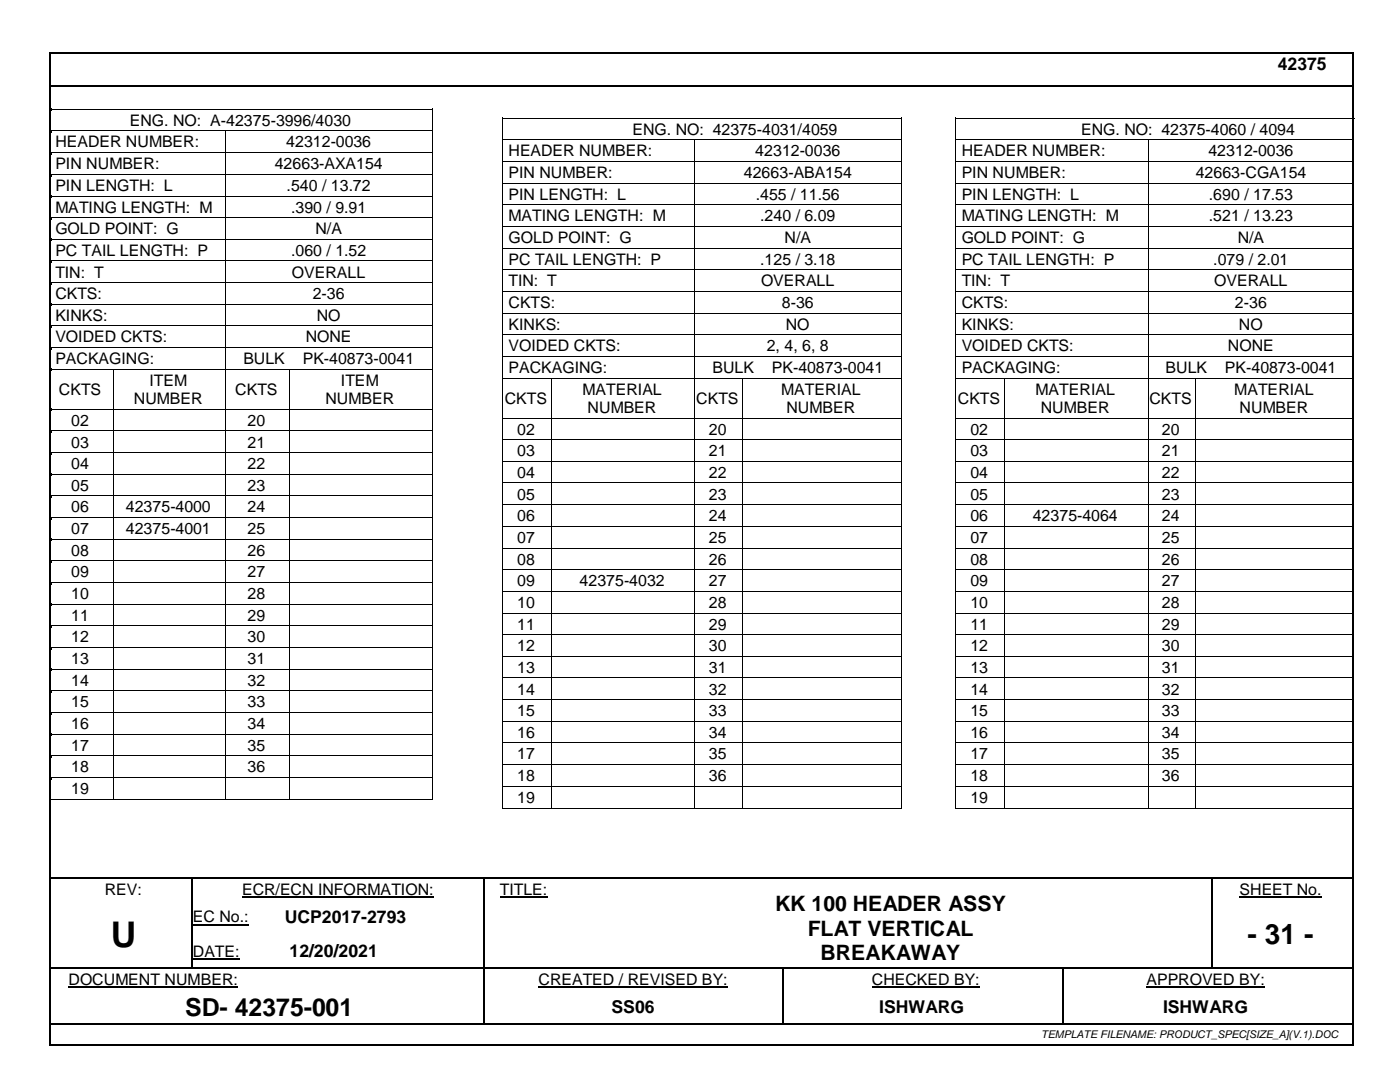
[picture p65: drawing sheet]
<svg xmlns="http://www.w3.org/2000/svg" width="279mm" height="216mm" viewBox="0 0 279 216" stroke-linecap="round" stroke-linejoin="round" font-family="sans-serif">
<defs><g id="words">
<text font-size="7.1" x="22.1" y="188.9">U</text>
<text font-size="5.6" x="249" y="188.3">- 31 -</text>
<text font-size="5" x="37" y="202.7">SD- 42375-001</text>
<g font-size="4.2">
<text x="154.7" y="181.9">KK 100 HEADER ASSY</text>
<text x="161.2" y="186.7">FLAT VERTICAL</text>
<text x="163.8" y="191.6">BREAKAWAY</text>
</g>
<g font-size="3.5">
<text x="255" y="13.9">42375</text>
<text x="56.8" y="184.1">UCP2017-2793</text>
<text x="57.8" y="191">12/20/2021</text>
<text x="122.1" y="202">SS06</text>
<text x="175.5" y="202">ISHWARG</text>
<text x="232.1" y="202">ISHWARG</text>
</g>
<g font-size="3.2">
<text x="11" y="29.4">HEADER NUMBER:</text>
<text x="25.9" y="25.1">ENG. NO: A-42375-3996/4030</text>
<text x="57.1" y="29.4">42312-0036</text>
<text x="126.2" y="26.9">ENG. NO: 42375-4031/4059</text>
<text x="215.8" y="26.9">ENG. NO: 42375-4060 / 4094</text>
<text x="11" y="33.7">PIN NUMBER:</text>
<text x="54.8" y="33.7">42663-AXA154</text>
<text x="101.5" y="31.2">HEADER NUMBER:</text>
<text x="101.5" y="35.5">PIN NUMBER:</text>
<text x="148.4" y="35.5">42663-ABA154</text>
<text x="150.7" y="31.2">42312-0036</text>
<text x="191.9" y="31.2">HEADER NUMBER:</text>
<text x="191.9" y="35.5">PIN NUMBER:</text>
<text x="238.6" y="35.5">42663-CGA154</text>
<text x="241.2" y="31.2">42312-0036</text>
<text x="11" y="38.1">PIN LENGTH: L</text>
<text x="57.2" y="38.1">.540 / 13.72</text>
<text x="101.5" y="39.8">PIN LENGTH: L</text>
<text x="150.8" y="39.8">.455 / 11.56</text>
<text x="191.9" y="39.8">PIN LENGTH: L</text>
<text x="241.3" y="39.8">.690 / 17.53</text>
<text x="11" y="42.4">MATING LENGTH: M</text>
<text x="11" y="46.7">GOLD POINT: G</text>
<text x="58.1" y="42.4">.390 / 9.91</text>
<text x="63" y="46.7">N/A</text>
<text x="101.5" y="44.2">MATING LENGTH: M</text>
<text x="151.7" y="44.2">.240 / 6.09</text>
<text x="191.9" y="44.2">MATING LENGTH: M</text>
<text x="241.3" y="44.2">.521 / 13.23</text>
<text x="11" y="51.1">PC TAIL LENGTH: P</text>
<text x="58.1" y="51.1">.060 / 1.52</text>
<text x="101.5" y="48.5">GOLD POINT: G</text>
<text x="101.5" y="52.8">PC TAIL LENGTH: P</text>
<text x="151.7" y="52.8">.125 / 3.18</text>
<text x="156.6" y="48.5">N/A</text>
<text x="191.9" y="48.5">GOLD POINT: G</text>
<text x="191.9" y="52.8">PC TAIL LENGTH: P</text>
<text x="242.1" y="52.8">.079 / 2.01</text>
<text x="247" y="48.5">N/A</text>
<text x="11" y="55.4">TIN: T</text>
<text x="11" y="59.7">CKTS:</text>
<text x="58.3" y="55.4">OVERALL</text>
<text x="62.4" y="59.7">2-36</text>
<text x="101.5" y="57.2">TIN: T</text>
<text x="151.9" y="57.2">OVERALL</text>
<text x="191.9" y="57.2">TIN: T</text>
<text x="242.3" y="57.2">OVERALL</text>
<text x="11" y="64">KINKS:</text>
<text x="63.2" y="64">NO</text>
<text x="101.5" y="61.5">CKTS:</text>
<text x="101.5" y="65.8">KINKS:</text>
<text x="156" y="61.5">8-36</text>
<text x="156.8" y="65.8">NO</text>
<text x="191.9" y="61.5">CKTS:</text>
<text x="191.9" y="65.8">KINKS:</text>
<text x="246.5" y="61.5">2-36</text>
<text x="247.3" y="65.8">NO</text>
<text x="11" y="68.3">VOIDED CKTS:</text>
<text x="61" y="68.3">NONE</text>
<text x="101.5" y="70.1">VOIDED CKTS:</text>
<text x="153" y="70.1">2, 4, 6, 8</text>
<text x="191.9" y="70.1">VOIDED CKTS:</text>
<text x="245.1" y="70.1">NONE</text>
<text x="11" y="72.7">PACKAGING:</text>
<text x="29.8" y="77">ITEM</text>
<text x="48.6" y="72.7">BULK</text>
<text x="60.4" y="72.7">PK-40873-0041</text>
<text x="68" y="77">ITEM</text>
<text x="101.5" y="74.4">PACKAGING:</text>
<text x="142.2" y="74.4">BULK</text>
<text x="154" y="74.4">PK-40873-0041</text>
<text x="191.9" y="74.4">PACKAGING:</text>
<text x="232.6" y="74.4">BULK</text>
<text x="244.5" y="74.4">PK-40873-0041</text>
<text x="11.8" y="78.8">CKTS</text>
<text x="26.7" y="80.6">NUMBER</text>
<text x="47" y="78.8">CKTS</text>
<text x="64.9" y="80.6">NUMBER</text>
<text x="100.7" y="80.6">CKTS</text>
<text x="116.2" y="78.8">MATERIAL</text>
<text x="117.3" y="82.4">NUMBER</text>
<text x="139" y="80.6">CKTS</text>
<text x="155.9" y="78.8">MATERIAL</text>
<text x="157" y="82.4">NUMBER</text>
<text x="191.2" y="80.6">CKTS</text>
<text x="206.7" y="78.8">MATERIAL</text>
<text x="207.7" y="82.4">NUMBER</text>
<text x="229.4" y="80.6">CKTS</text>
<text x="246.3" y="78.8">MATERIAL</text>
<text x="247.4" y="82.4">NUMBER</text>
<text x="14.2" y="85">02</text>
<text x="14.2" y="89.3">03</text>
<text x="49.4" y="85">20</text>
<text x="49.4" y="89.3">21</text>
<text x="103.2" y="86.7">02</text>
<text x="141.5" y="86.7">20</text>
<text x="193.7" y="86.7">02</text>
<text x="231.9" y="86.7">20</text>
<text x="14.2" y="93.6">04</text>
<text x="49.4" y="93.6">22</text>
<text x="103.2" y="91">03</text>
<text x="103.2" y="95.4">04</text>
<text x="141.5" y="91">21</text>
<text x="141.5" y="95.4">22</text>
<text x="193.7" y="91">03</text>
<text x="193.7" y="95.4">04</text>
<text x="231.9" y="91">21</text>
<text x="231.9" y="95.4">22</text>
<text x="14.2" y="97.9">05</text>
<text x="49.4" y="97.9">23</text>
<text x="103.2" y="99.7">05</text>
<text x="141.5" y="99.7">23</text>
<text x="193.7" y="99.7">05</text>
<text x="231.9" y="99.7">23</text>
<text x="14.2" y="102.3">06</text>
<text x="14.2" y="106.6">07</text>
<text x="25.1" y="102.3">42375-4000</text>
<text x="25.1" y="106.6">42375-4001</text>
<text x="49.4" y="102.3">24</text>
<text x="49.4" y="106.6">25</text>
<text x="103.2" y="104">06</text>
<text x="141.5" y="104">24</text>
<text x="193.7" y="104">06</text>
<text x="206.1" y="104">42375-4064</text>
<text x="231.9" y="104">24</text>
<text x="14.2" y="110.9">08</text>
<text x="49.4" y="110.9">26</text>
<text x="103.2" y="108.3">07</text>
<text x="103.2" y="112.7">08</text>
<text x="141.5" y="108.3">25</text>
<text x="141.5" y="112.7">26</text>
<text x="193.7" y="108.3">07</text>
<text x="193.7" y="112.7">08</text>
<text x="231.9" y="108.3">25</text>
<text x="231.9" y="112.7">26</text>
<text x="14.2" y="115.2">09</text>
<text x="14.2" y="119.5">10</text>
<text x="49.4" y="115.2">27</text>
<text x="49.4" y="119.5">28</text>
<text x="103.2" y="117">09</text>
<text x="115.7" y="117">42375-4032</text>
<text x="141.5" y="117">27</text>
<text x="193.7" y="117">09</text>
<text x="231.9" y="117">27</text>
<text x="14.2" y="123.8">11</text>
<text x="49.4" y="123.8">29</text>
<text x="103.2" y="121.3">10</text>
<text x="103.2" y="125.6">11</text>
<text x="141.5" y="121.3">28</text>
<text x="141.5" y="125.6">29</text>
<text x="193.7" y="121.3">10</text>
<text x="193.7" y="125.6">11</text>
<text x="231.9" y="121.3">28</text>
<text x="231.9" y="125.6">29</text>
<text x="14.2" y="128.2">12</text>
<text x="49.4" y="128.2">30</text>
<text x="103.2" y="129.9">12</text>
<text x="141.5" y="129.9">30</text>
<text x="193.7" y="129.9">12</text>
<text x="231.9" y="129.9">30</text>
<text x="14.2" y="132.5">13</text>
<text x="14.2" y="136.8">14</text>
<text x="49.4" y="132.5">31</text>
<text x="49.4" y="136.8">32</text>
<text x="103.2" y="134.3">13</text>
<text x="141.5" y="134.3">31</text>
<text x="193.7" y="134.3">13</text>
<text x="231.9" y="134.3">31</text>
<text x="14.2" y="141.2">15</text>
<text x="49.4" y="141.2">33</text>
<text x="103.2" y="138.6">14</text>
<text x="103.2" y="142.9">15</text>
<text x="141.5" y="138.6">32</text>
<text x="141.5" y="142.9">33</text>
<text x="193.7" y="138.6">14</text>
<text x="193.7" y="142.9">15</text>
<text x="231.9" y="138.6">32</text>
<text x="231.9" y="142.9">33</text>
<text x="14.2" y="145.5">16</text>
<text x="14.2" y="149.8">17</text>
<text x="49.4" y="145.5">34</text>
<text x="49.4" y="149.8">35</text>
<text x="103.2" y="147.2">16</text>
<text x="141.5" y="147.2">34</text>
<text x="193.7" y="147.2">16</text>
<text x="231.9" y="147.2">34</text>
<text x="14.2" y="154.1">18</text>
<text x="49.4" y="154.1">36</text>
<text x="103.2" y="151.5">17</text>
<text x="103.2" y="155.9">18</text>
<text x="141.5" y="151.5">35</text>
<text x="141.5" y="155.9">36</text>
<text x="193.7" y="151.5">17</text>
<text x="193.7" y="155.9">18</text>
<text x="231.9" y="151.5">35</text>
<text x="231.9" y="155.9">36</text>
<text x="14.2" y="158.4">19</text>
<text x="103.2" y="160.2">19</text>
<text x="193.7" y="160.2">19</text>
<text x="20.9" y="178.5">REV:</text>
<text x="48.3" y="178.5">ECR/ECN INFORMATION:</text>
<text x="99.8" y="178.5">TITLE:</text>
<text x="247.4" y="178.5">SHEET No.</text>
<text x="38.5" y="184.1">EC No.:</text>
<text x="38.5" y="191">DATE:</text>
<text x="13.7" y="196.5">DOCUMENT NUMBER:</text>
<text x="107.5" y="196.5">CREATED / REVISED BY:</text>
<text x="174" y="196.5">CHECKED BY:</text>
<text x="228.8" y="196.5">APPROVED BY:</text>
</g>
<text font-size="2.1" x="207.8" y="207.1">TEMPLATE FILENAME: PRODUCT_SPEC[SIZE_A](V.1).DOC</text>
</g></defs>
<g fill="#000">
<path d="M9.8 10.3h.4v.4h-.4z" fill-rule="evenodd"/>
<path d="M9.8 10.3h.4v.4h-.4z" fill-rule="evenodd"/>
<path d="M10.2 17h.3v.4h-.3z" fill-rule="evenodd"/>
<path d="M10.2 17h.3v.4h-.3z" fill-rule="evenodd"/>
<path d="M10.2 17h.3v.4h-.3z" fill-rule="evenodd"/>
<path d="M10.5 17v.4z" fill-rule="evenodd"/>
<path d="M269.9 10.3h.4v.4h-.4z" fill-rule="evenodd"/>
<path d="M269.9 10.3h.4v.4h-.4z" fill-rule="evenodd"/>
<path d="M10.2 21.7h.1v.4h-.1z" fill-rule="evenodd"/>
<path d="M10.2 21.7h.1v.2h-.1z" fill-rule="evenodd"/>
<path d="M10.2 26h.1v.5h-.1z" fill-rule="evenodd"/>
<path d="M10.2 30.4h.1v.4h-.1z" fill-rule="evenodd"/>
<path d="M10.2 34.7h.1v.4h-.1z" fill-rule="evenodd"/>
<path d="M10.2 39h.1v.5h-.1z" fill-rule="evenodd"/>
<path d="M45 26.2h.2v.3h-.2z" fill-rule="evenodd"/>
<path d="M45 26h.2v.2h-.2z" fill-rule="evenodd"/>
<path d="M45 30.4h.2v.4h-.2z" fill-rule="evenodd"/>
<path d="M45 34.7h.2v.4h-.2z" fill-rule="evenodd"/>
<path d="M45 39h.2v.5h-.2z" fill-rule="evenodd"/>
<path d="M86.3 21.7h.2v.4h-.2z" fill-rule="evenodd"/>
<path d="M86.3 21.7h.2v.2h-.2z" fill-rule="evenodd"/>
<path d="M86.3 26h.2v.5h-.2z" fill-rule="evenodd"/>
<path d="M86.3 30.4h.2v.4h-.2z" fill-rule="evenodd"/>
<path d="M86.3 34.7h.2v.4h-.2z" fill-rule="evenodd"/>
<path d="M86.3 39h.2v.5h-.2z" fill-rule="evenodd"/>
<path d="M100.3 23.5h.1v.4h-.1z" fill-rule="evenodd"/>
<path d="M100.3 23.5h.1v.2h-.1z" fill-rule="evenodd"/>
<path d="M100.3 27.8h.1v.4h-.1z" fill-rule="evenodd"/>
<path d="M100.3 32.1h.1v.5h-.1z" fill-rule="evenodd"/>
<path d="M100.3 36.5h.1v.4h-.1z" fill-rule="evenodd"/>
<path d="M138.6 28h.2v.2h-.2z" fill-rule="evenodd"/>
<path d="M138.6 27.8h.2v.2h-.2z" fill-rule="evenodd"/>
<path d="M138.6 32.1h.2v.5h-.2z" fill-rule="evenodd"/>
<path d="M138.6 36.5h.2v.4h-.2z" fill-rule="evenodd"/>
<path d="M179.9 23.5h.2v.4h-.2z" fill-rule="evenodd"/>
<path d="M179.9 23.5h.2v.2h-.2z" fill-rule="evenodd"/>
<path d="M179.9 27.8h.2v.4h-.2z" fill-rule="evenodd"/>
<path d="M179.9 32.1h.2v.5h-.2z" fill-rule="evenodd"/>
<path d="M179.9 36.5h.2v.4h-.2z" fill-rule="evenodd"/>
<path d="M190.7 23.5h.2v.4h-.2z" fill-rule="evenodd"/>
<path d="M190.7 23.5h.2v.2h-.2z" fill-rule="evenodd"/>
<path d="M190.7 27.8h.2v.4h-.2z" fill-rule="evenodd"/>
<path d="M190.7 32.1h.2v.5h-.2z" fill-rule="evenodd"/>
<path d="M190.7 36.5h.2v.4h-.2z" fill-rule="evenodd"/>
<path d="M229.1 28h.1v.2h-.1z" fill-rule="evenodd"/>
<path d="M229.1 27.8h.1v.2h-.1z" fill-rule="evenodd"/>
<path d="M229.1 32.1h.1v.5h-.1z" fill-rule="evenodd"/>
<path d="M229.1 36.5h.1v.4h-.1z" fill-rule="evenodd"/>
<path d="M10.2 43.4h.1v.4h-.1z" fill-rule="evenodd"/>
<path d="M10.2 47.7h.1v.4h-.1z" fill-rule="evenodd"/>
<path d="M10.2 52h.1v.4h-.1z" fill-rule="evenodd"/>
<path d="M10.2 56.3h.1v.4h-.1z" fill-rule="evenodd"/>
<path d="M45 43.4h.2v.4h-.2z" fill-rule="evenodd"/>
<path d="M45 47.7h.2v.4h-.2z" fill-rule="evenodd"/>
<path d="M45 52h.2v.4h-.2z" fill-rule="evenodd"/>
<path d="M45 56.3h.2v.4h-.2z" fill-rule="evenodd"/>
<path d="M86.3 43.4h.2v.4h-.2z" fill-rule="evenodd"/>
<path d="M86.3 47.7h.2v.4h-.2z" fill-rule="evenodd"/>
<path d="M86.3 52h.2v.4h-.2z" fill-rule="evenodd"/>
<path d="M86.3 56.3h.2v.4h-.2z" fill-rule="evenodd"/>
<path d="M100.3 40.8h.1v.4h-.1z" fill-rule="evenodd"/>
<path d="M100.3 45.1h.1v.4h-.1z" fill-rule="evenodd"/>
<path d="M100.3 49.4h.1v.4h-.1z" fill-rule="evenodd"/>
<path d="M100.3 53.8h.1v.4h-.1z" fill-rule="evenodd"/>
<path d="M100.3 58.1h.1v.4h-.1z" fill-rule="evenodd"/>
<path d="M138.6 40.8h.2v.4h-.2z" fill-rule="evenodd"/>
<path d="M138.6 45.1h.2v.4h-.2z" fill-rule="evenodd"/>
<path d="M138.6 49.4h.2v.4h-.2z" fill-rule="evenodd"/>
<path d="M138.6 53.8h.2v.4h-.2z" fill-rule="evenodd"/>
<path d="M138.6 58.1h.2v.4h-.2z" fill-rule="evenodd"/>
<path d="M179.9 40.8h.2v.4h-.2z" fill-rule="evenodd"/>
<path d="M179.9 45.1h.2v.4h-.2z" fill-rule="evenodd"/>
<path d="M179.9 49.4h.2v.4h-.2z" fill-rule="evenodd"/>
<path d="M179.9 53.8h.2v.4h-.2z" fill-rule="evenodd"/>
<path d="M179.9 58.1h.2v.4h-.2z" fill-rule="evenodd"/>
<path d="M190.7 40.8h.2v.4h-.2z" fill-rule="evenodd"/>
<path d="M190.7 45.1h.2v.4h-.2z" fill-rule="evenodd"/>
<path d="M190.7 49.4h.2v.4h-.2z" fill-rule="evenodd"/>
<path d="M190.7 53.8h.2v.4h-.2z" fill-rule="evenodd"/>
<path d="M190.7 58.1h.2v.4h-.2z" fill-rule="evenodd"/>
<path d="M229.1 40.8h.1v.4h-.1z" fill-rule="evenodd"/>
<path d="M229.1 45.1h.1v.4h-.1z" fill-rule="evenodd"/>
<path d="M229.1 49.4h.1v.4h-.1z" fill-rule="evenodd"/>
<path d="M229.1 53.8h.1v.4h-.1z" fill-rule="evenodd"/>
<path d="M229.1 58.1h.1v.4h-.1z" fill-rule="evenodd"/>
<path d="M10.2 60.6h.1v.5h-.1z" fill-rule="evenodd"/>
<path d="M10.2 64.9h.1v.5h-.1z" fill-rule="evenodd"/>
<path d="M10.2 69.3h.1v.4h-.1z" fill-rule="evenodd"/>
<path d="M10.2 73.6h.1v.4h-.1z" fill-rule="evenodd"/>
<path d="M22.5 73.8h.2v.2h-.2z" fill-rule="evenodd"/>
<path d="M22.5 73.6h.2v.2h-.2z" fill-rule="evenodd"/>
<path d="M45 60.6h.2v.5h-.2z" fill-rule="evenodd"/>
<path d="M45 64.9h.2v.5h-.2z" fill-rule="evenodd"/>
<path d="M45 69.3h.2v.4h-.2z" fill-rule="evenodd"/>
<path d="M45 73.6h.2v.4h-.2z" fill-rule="evenodd"/>
<path d="M57.7 73.8h.2v.2h-.2z" fill-rule="evenodd"/>
<path d="M57.7 73.6h.2v.2h-.2z" fill-rule="evenodd"/>
<path d="M86.3 60.6h.2v.5h-.2z" fill-rule="evenodd"/>
<path d="M86.3 64.9h.2v.5h-.2z" fill-rule="evenodd"/>
<path d="M86.3 69.3h.2v.4h-.2z" fill-rule="evenodd"/>
<path d="M86.3 73.6h.2v.4h-.2z" fill-rule="evenodd"/>
<path d="M100.3 62.4h.1v.4h-.1z" fill-rule="evenodd"/>
<path d="M100.3 66.7h.1v.4h-.1z" fill-rule="evenodd"/>
<path d="M100.3 71.1h.1v.4h-.1z" fill-rule="evenodd"/>
<path d="M100.3 75.4h.1v.4h-.1z" fill-rule="evenodd"/>
<path d="M110 75.5h.2v.3h-.2z" fill-rule="evenodd"/>
<path d="M110 75.4h.2v.1h-.2z" fill-rule="evenodd"/>
<path d="M138.6 62.4h.2v.4h-.2z" fill-rule="evenodd"/>
<path d="M138.6 66.7h.2v.4h-.2z" fill-rule="evenodd"/>
<path d="M138.6 71.1h.2v.4h-.2z" fill-rule="evenodd"/>
<path d="M138.6 75.4h.2v.4h-.2z" fill-rule="evenodd"/>
<path d="M148.1 75.5h.2v.3h-.2z" fill-rule="evenodd"/>
<path d="M148.1 75.4h.2v.1h-.2z" fill-rule="evenodd"/>
<path d="M179.9 62.4h.2v.4h-.2z" fill-rule="evenodd"/>
<path d="M179.9 66.7h.2v.4h-.2z" fill-rule="evenodd"/>
<path d="M179.9 71.1h.2v.4h-.2z" fill-rule="evenodd"/>
<path d="M179.9 75.4h.2v.4h-.2z" fill-rule="evenodd"/>
<path d="M190.7 62.4h.2v.4h-.2z" fill-rule="evenodd"/>
<path d="M190.7 66.7h.2v.4h-.2z" fill-rule="evenodd"/>
<path d="M190.7 71.1h.2v.4h-.2z" fill-rule="evenodd"/>
<path d="M190.7 75.4h.2v.4h-.2z" fill-rule="evenodd"/>
<path d="M200.5 75.5h.1v.3h-.1z" fill-rule="evenodd"/>
<path d="M200.5 75.4h.1v.1h-.1z" fill-rule="evenodd"/>
<path d="M229.1 62.4h.1v.4h-.1z" fill-rule="evenodd"/>
<path d="M229.1 66.7h.1v.4h-.1z" fill-rule="evenodd"/>
<path d="M229.1 71.1h.1v.4h-.1z" fill-rule="evenodd"/>
<path d="M229.1 75.4h.1v.4h-.1z" fill-rule="evenodd"/>
<path d="M238.6 75.5h.2v.3h-.2z" fill-rule="evenodd"/>
<path d="M238.6 75.4h.2v.1h-.2z" fill-rule="evenodd"/>
<path d="M10.2 81.6h.1v.4h-.1z" fill-rule="evenodd"/>
<path d="M10.2 85.9h.1v.4h-.1z" fill-rule="evenodd"/>
<path d="M10.2 90.2h.1v.5h-.1z" fill-rule="evenodd"/>
<path d="M10.2 94.5h.1v.5h-.1z" fill-rule="evenodd"/>
<path d="M10.2 98.9h.1v.4h-.1z" fill-rule="evenodd"/>
<path d="M22.5 81.6h.2v.4h-.2z" fill-rule="evenodd"/>
<path d="M22.5 85.9h.2v.4h-.2z" fill-rule="evenodd"/>
<path d="M22.5 90.2h.2v.5h-.2z" fill-rule="evenodd"/>
<path d="M22.5 94.5h.2v.5h-.2z" fill-rule="evenodd"/>
<path d="M22.5 98.9h.2v.4h-.2z" fill-rule="evenodd"/>
<path d="M45 81.6h.2v.4h-.2z" fill-rule="evenodd"/>
<path d="M45 85.9h.2v.4h-.2z" fill-rule="evenodd"/>
<path d="M45 90.2h.2v.5h-.2z" fill-rule="evenodd"/>
<path d="M45 94.5h.2v.5h-.2z" fill-rule="evenodd"/>
<path d="M45 98.9h.2v.4h-.2z" fill-rule="evenodd"/>
<path d="M57.7 81.6h.2v.4h-.2z" fill-rule="evenodd"/>
<path d="M57.7 85.9h.2v.4h-.2z" fill-rule="evenodd"/>
<path d="M57.7 90.2h.2v.5h-.2z" fill-rule="evenodd"/>
<path d="M57.7 94.5h.2v.5h-.2z" fill-rule="evenodd"/>
<path d="M57.7 98.9h.2v.4h-.2z" fill-rule="evenodd"/>
<path d="M86.3 81.6h.2v.4h-.2z" fill-rule="evenodd"/>
<path d="M86.3 85.9h.2v.4h-.2z" fill-rule="evenodd"/>
<path d="M86.3 90.2h.2v.5h-.2z" fill-rule="evenodd"/>
<path d="M86.3 94.5h.2v.5h-.2z" fill-rule="evenodd"/>
<path d="M86.3 98.9h.2v.4h-.2z" fill-rule="evenodd"/>
<path d="M100.3 83.3h.1v.5h-.1z" fill-rule="evenodd"/>
<path d="M100.3 87.6h.1v.5h-.1z" fill-rule="evenodd"/>
<path d="M100.3 92h.1v.4h-.1z" fill-rule="evenodd"/>
<path d="M100.3 96.3h.1v.4h-.1z" fill-rule="evenodd"/>
<path d="M110 83.3h.2v.5h-.2z" fill-rule="evenodd"/>
<path d="M110 87.6h.2v.5h-.2z" fill-rule="evenodd"/>
<path d="M110 92h.2v.4h-.2z" fill-rule="evenodd"/>
<path d="M110 96.3h.2v.4h-.2z" fill-rule="evenodd"/>
<path d="M138.6 83.3h.2v.5h-.2z" fill-rule="evenodd"/>
<path d="M138.6 87.6h.2v.5h-.2z" fill-rule="evenodd"/>
<path d="M138.6 92h.2v.4h-.2z" fill-rule="evenodd"/>
<path d="M138.6 96.3h.2v.4h-.2z" fill-rule="evenodd"/>
<path d="M148.1 83.3h.2v.5h-.2z" fill-rule="evenodd"/>
<path d="M148.1 87.6h.2v.5h-.2z" fill-rule="evenodd"/>
<path d="M148.1 92h.2v.4h-.2z" fill-rule="evenodd"/>
<path d="M148.1 96.3h.2v.4h-.2z" fill-rule="evenodd"/>
<path d="M179.9 83.3h.2v.5h-.2z" fill-rule="evenodd"/>
<path d="M179.9 87.6h.2v.5h-.2z" fill-rule="evenodd"/>
<path d="M179.9 92h.2v.4h-.2z" fill-rule="evenodd"/>
<path d="M179.9 96.3h.2v.4h-.2z" fill-rule="evenodd"/>
<path d="M190.7 83.3h.2v.5h-.2z" fill-rule="evenodd"/>
<path d="M190.7 87.6h.2v.5h-.2z" fill-rule="evenodd"/>
<path d="M190.7 92h.2v.4h-.2z" fill-rule="evenodd"/>
<path d="M190.7 96.3h.2v.4h-.2z" fill-rule="evenodd"/>
<path d="M200.5 83.3h.1v.5h-.1z" fill-rule="evenodd"/>
<path d="M200.5 87.6h.1v.5h-.1z" fill-rule="evenodd"/>
<path d="M200.5 92h.1v.4h-.1z" fill-rule="evenodd"/>
<path d="M200.5 96.3h.1v.4h-.1z" fill-rule="evenodd"/>
<path d="M229.1 83.3h.1v.5h-.1z" fill-rule="evenodd"/>
<path d="M229.1 87.6h.1v.5h-.1z" fill-rule="evenodd"/>
<path d="M229.1 92h.1v.4h-.1z" fill-rule="evenodd"/>
<path d="M229.1 96.3h.1v.4h-.1z" fill-rule="evenodd"/>
<path d="M238.6 83.3h.2v.5h-.2z" fill-rule="evenodd"/>
<path d="M238.6 87.6h.2v.5h-.2z" fill-rule="evenodd"/>
<path d="M238.6 92h.2v.4h-.2z" fill-rule="evenodd"/>
<path d="M238.6 96.3h.2v.4h-.2z" fill-rule="evenodd"/>
<path d="M10.2 103.2h.1v.4h-.1z" fill-rule="evenodd"/>
<path d="M10.2 107.5h.1v.4h-.1z" fill-rule="evenodd"/>
<path d="M10.2 111.8h.1v.4h-.1z" fill-rule="evenodd"/>
<path d="M10.2 116.1h.1v.5h-.1z" fill-rule="evenodd"/>
<path d="M22.5 103.2h.2v.4h-.2z" fill-rule="evenodd"/>
<path d="M22.5 107.5h.2v.4h-.2z" fill-rule="evenodd"/>
<path d="M22.5 111.8h.2v.4h-.2z" fill-rule="evenodd"/>
<path d="M22.5 116.1h.2v.5h-.2z" fill-rule="evenodd"/>
<path d="M45 103.2h.2v.4h-.2z" fill-rule="evenodd"/>
<path d="M45 107.5h.2v.4h-.2z" fill-rule="evenodd"/>
<path d="M45 111.8h.2v.4h-.2z" fill-rule="evenodd"/>
<path d="M45 116.1h.2v.5h-.2z" fill-rule="evenodd"/>
<path d="M57.7 103.2h.2v.4h-.2z" fill-rule="evenodd"/>
<path d="M57.7 107.5h.2v.4h-.2z" fill-rule="evenodd"/>
<path d="M57.7 111.8h.2v.4h-.2z" fill-rule="evenodd"/>
<path d="M57.7 116.1h.2v.5h-.2z" fill-rule="evenodd"/>
<path d="M86.3 103.2h.2v.4h-.2z" fill-rule="evenodd"/>
<path d="M86.3 107.5h.2v.4h-.2z" fill-rule="evenodd"/>
<path d="M86.3 111.8h.2v.4h-.2z" fill-rule="evenodd"/>
<path d="M86.3 116.1h.2v.5h-.2z" fill-rule="evenodd"/>
<path d="M100.3 100.6h.1v.5h-.1z" fill-rule="evenodd"/>
<path d="M100.3 105h.1v.4h-.1z" fill-rule="evenodd"/>
<path d="M100.3 109.3h.1v.4h-.1z" fill-rule="evenodd"/>
<path d="M100.3 113.6h.1v.4h-.1z" fill-rule="evenodd"/>
<path d="M100.3 117.9h.1v.4h-.1z" fill-rule="evenodd"/>
<path d="M110 100.6h.2v.5h-.2z" fill-rule="evenodd"/>
<path d="M110 105h.2v.4h-.2z" fill-rule="evenodd"/>
<path d="M110 109.3h.2v.4h-.2z" fill-rule="evenodd"/>
<path d="M110 113.6h.2v.4h-.2z" fill-rule="evenodd"/>
<path d="M110 117.9h.2v.4h-.2z" fill-rule="evenodd"/>
<path d="M138.6 100.6h.2v.5h-.2z" fill-rule="evenodd"/>
<path d="M138.6 105h.2v.4h-.2z" fill-rule="evenodd"/>
<path d="M138.6 109.3h.2v.4h-.2z" fill-rule="evenodd"/>
<path d="M138.6 113.6h.2v.4h-.2z" fill-rule="evenodd"/>
<path d="M138.6 117.9h.2v.4h-.2z" fill-rule="evenodd"/>
<path d="M148.1 100.6h.2v.5h-.2z" fill-rule="evenodd"/>
<path d="M148.1 105h.2v.4h-.2z" fill-rule="evenodd"/>
<path d="M148.1 109.3h.2v.4h-.2z" fill-rule="evenodd"/>
<path d="M148.1 113.6h.2v.4h-.2z" fill-rule="evenodd"/>
<path d="M148.1 117.9h.2v.4h-.2z" fill-rule="evenodd"/>
<path d="M179.9 100.6h.2v.5h-.2z" fill-rule="evenodd"/>
<path d="M179.9 105h.2v.4h-.2z" fill-rule="evenodd"/>
<path d="M179.9 109.3h.2v.4h-.2z" fill-rule="evenodd"/>
<path d="M179.9 113.6h.2v.4h-.2z" fill-rule="evenodd"/>
<path d="M179.9 117.9h.2v.4h-.2z" fill-rule="evenodd"/>
<path d="M190.7 100.6h.2v.5h-.2z" fill-rule="evenodd"/>
<path d="M190.7 105h.2v.4h-.2z" fill-rule="evenodd"/>
<path d="M190.7 109.3h.2v.4h-.2z" fill-rule="evenodd"/>
<path d="M190.7 113.6h.2v.4h-.2z" fill-rule="evenodd"/>
<path d="M190.7 117.9h.2v.4h-.2z" fill-rule="evenodd"/>
<path d="M200.5 100.6h.1v.5h-.1z" fill-rule="evenodd"/>
<path d="M200.5 105h.1v.4h-.1z" fill-rule="evenodd"/>
<path d="M200.5 109.3h.1v.4h-.1z" fill-rule="evenodd"/>
<path d="M200.5 113.6h.1v.4h-.1z" fill-rule="evenodd"/>
<path d="M200.5 117.9h.1v.4h-.1z" fill-rule="evenodd"/>
<path d="M229.1 100.6h.1v.5h-.1z" fill-rule="evenodd"/>
<path d="M229.1 105h.1v.4h-.1z" fill-rule="evenodd"/>
<path d="M229.1 109.3h.1v.4h-.1z" fill-rule="evenodd"/>
<path d="M229.1 113.6h.1v.4h-.1z" fill-rule="evenodd"/>
<path d="M229.1 117.9h.1v.4h-.1z" fill-rule="evenodd"/>
<path d="M238.6 100.6h.2v.5h-.2z" fill-rule="evenodd"/>
<path d="M238.6 105h.2v.4h-.2z" fill-rule="evenodd"/>
<path d="M238.6 109.3h.2v.4h-.2z" fill-rule="evenodd"/>
<path d="M238.6 113.6h.2v.4h-.2z" fill-rule="evenodd"/>
<path d="M238.6 117.9h.2v.4h-.2z" fill-rule="evenodd"/>
<path d="M10.2 120.5h.1v.4h-.1z" fill-rule="evenodd"/>
<path d="M10.2 124.8h.1v.4h-.1z" fill-rule="evenodd"/>
<path d="M10.2 129.1h.1v.4h-.1z" fill-rule="evenodd"/>
<path d="M10.2 133.4h.1v.4h-.1z" fill-rule="evenodd"/>
<path d="M10.2 137.8h.1v.4h-.1z" fill-rule="evenodd"/>
<path d="M22.5 120.5h.2v.4h-.2z" fill-rule="evenodd"/>
<path d="M22.5 124.8h.2v.4h-.2z" fill-rule="evenodd"/>
<path d="M22.5 129.1h.2v.4h-.2z" fill-rule="evenodd"/>
<path d="M22.5 133.4h.2v.4h-.2z" fill-rule="evenodd"/>
<path d="M22.5 137.8h.2v.4h-.2z" fill-rule="evenodd"/>
<path d="M45 120.5h.2v.4h-.2z" fill-rule="evenodd"/>
<path d="M45 124.8h.2v.4h-.2z" fill-rule="evenodd"/>
<path d="M45 129.1h.2v.4h-.2z" fill-rule="evenodd"/>
<path d="M45 133.4h.2v.4h-.2z" fill-rule="evenodd"/>
<path d="M45 137.8h.2v.4h-.2z" fill-rule="evenodd"/>
<path d="M57.7 120.5h.2v.4h-.2z" fill-rule="evenodd"/>
<path d="M57.7 124.8h.2v.4h-.2z" fill-rule="evenodd"/>
<path d="M57.7 129.1h.2v.4h-.2z" fill-rule="evenodd"/>
<path d="M57.7 133.4h.2v.4h-.2z" fill-rule="evenodd"/>
<path d="M57.7 137.8h.2v.4h-.2z" fill-rule="evenodd"/>
<path d="M86.3 120.5h.2v.4h-.2z" fill-rule="evenodd"/>
<path d="M86.3 124.8h.2v.4h-.2z" fill-rule="evenodd"/>
<path d="M86.3 129.1h.2v.4h-.2z" fill-rule="evenodd"/>
<path d="M86.3 133.4h.2v.4h-.2z" fill-rule="evenodd"/>
<path d="M86.3 137.8h.2v.4h-.2z" fill-rule="evenodd"/>
<path d="M100.3 122.2h.1v.5h-.1z" fill-rule="evenodd"/>
<path d="M100.3 126.6h.1v.4h-.1z" fill-rule="evenodd"/>
<path d="M100.3 130.9h.1v.4h-.1z" fill-rule="evenodd"/>
<path d="M100.3 135.2h.1v.4h-.1z" fill-rule="evenodd"/>
<path d="M100.3 139.5h.1v.4h-.1z" fill-rule="evenodd"/>
<path d="M110 122.2h.2v.5h-.2z" fill-rule="evenodd"/>
<path d="M110 126.6h.2v.4h-.2z" fill-rule="evenodd"/>
<path d="M110 130.9h.2v.4h-.2z" fill-rule="evenodd"/>
<path d="M110 135.2h.2v.4h-.2z" fill-rule="evenodd"/>
<path d="M110 139.5h.2v.4h-.2z" fill-rule="evenodd"/>
<path d="M138.6 122.2h.2v.5h-.2z" fill-rule="evenodd"/>
<path d="M138.6 126.6h.2v.4h-.2z" fill-rule="evenodd"/>
<path d="M138.6 130.9h.2v.4h-.2z" fill-rule="evenodd"/>
<path d="M138.6 135.2h.2v.4h-.2z" fill-rule="evenodd"/>
<path d="M138.6 139.5h.2v.4h-.2z" fill-rule="evenodd"/>
<path d="M148.1 122.2h.2v.5h-.2z" fill-rule="evenodd"/>
<path d="M148.1 126.6h.2v.4h-.2z" fill-rule="evenodd"/>
<path d="M148.1 130.9h.2v.4h-.2z" fill-rule="evenodd"/>
<path d="M148.1 135.2h.2v.4h-.2z" fill-rule="evenodd"/>
<path d="M148.1 139.5h.2v.4h-.2z" fill-rule="evenodd"/>
<path d="M179.9 122.2h.2v.5h-.2z" fill-rule="evenodd"/>
<path d="M179.9 126.6h.2v.4h-.2z" fill-rule="evenodd"/>
<path d="M179.9 130.9h.2v.4h-.2z" fill-rule="evenodd"/>
<path d="M179.9 135.2h.2v.4h-.2z" fill-rule="evenodd"/>
<path d="M179.9 139.5h.2v.4h-.2z" fill-rule="evenodd"/>
<path d="M190.7 122.2h.2v.5h-.2z" fill-rule="evenodd"/>
<path d="M190.7 126.6h.2v.4h-.2z" fill-rule="evenodd"/>
<path d="M190.7 130.9h.2v.4h-.2z" fill-rule="evenodd"/>
<path d="M190.7 135.2h.2v.4h-.2z" fill-rule="evenodd"/>
<path d="M190.7 139.5h.2v.4h-.2z" fill-rule="evenodd"/>
<path d="M200.5 122.2h.1v.5h-.1z" fill-rule="evenodd"/>
<path d="M200.5 126.6h.1v.4h-.1z" fill-rule="evenodd"/>
<path d="M200.5 130.9h.1v.4h-.1z" fill-rule="evenodd"/>
<path d="M200.5 135.2h.1v.4h-.1z" fill-rule="evenodd"/>
<path d="M200.5 139.5h.1v.4h-.1z" fill-rule="evenodd"/>
<path d="M229.1 122.2h.1v.5h-.1z" fill-rule="evenodd"/>
<path d="M229.1 126.6h.1v.4h-.1z" fill-rule="evenodd"/>
<path d="M229.1 130.9h.1v.4h-.1z" fill-rule="evenodd"/>
<path d="M229.1 135.2h.1v.4h-.1z" fill-rule="evenodd"/>
<path d="M229.1 139.5h.1v.4h-.1z" fill-rule="evenodd"/>
<path d="M238.6 122.2h.2v.5h-.2z" fill-rule="evenodd"/>
<path d="M238.6 126.6h.2v.4h-.2z" fill-rule="evenodd"/>
<path d="M238.6 130.9h.2v.4h-.2z" fill-rule="evenodd"/>
<path d="M238.6 135.2h.2v.4h-.2z" fill-rule="evenodd"/>
<path d="M238.6 139.5h.2v.4h-.2z" fill-rule="evenodd"/>
<path d="M10.2 142.1h.1v.4h-.1z" fill-rule="evenodd"/>
<path d="M10.2 146.4h.1v.4h-.1z" fill-rule="evenodd"/>
<path d="M10.2 150.7h.1v.5h-.1z" fill-rule="evenodd"/>
<path d="M10.2 155h.1v.5h-.1z" fill-rule="evenodd"/>
<path d="M10.2 159.4h.1v.1h-.1z" fill-rule="evenodd"/>
<path d="M10.2 159.4h.1v.1h-.1z" fill-rule="evenodd"/>
<path d="M22.5 142.1h.2v.4h-.2z" fill-rule="evenodd"/>
<path d="M22.5 146.4h.2v.4h-.2z" fill-rule="evenodd"/>
<path d="M22.5 150.7h.2v.5h-.2z" fill-rule="evenodd"/>
<path d="M22.5 155h.2v.5h-.2z" fill-rule="evenodd"/>
<path d="M22.5 159.4h.2v.1h-.2z" fill-rule="evenodd"/>
<path d="M45 142.1h.2v.4h-.2z" fill-rule="evenodd"/>
<path d="M45 146.4h.2v.4h-.2z" fill-rule="evenodd"/>
<path d="M45 150.7h.2v.5h-.2z" fill-rule="evenodd"/>
<path d="M45 155h.2v.5h-.2z" fill-rule="evenodd"/>
<path d="M45 159.4h.2v.1h-.2z" fill-rule="evenodd"/>
<path d="M57.7 142.1h.2v.4h-.2z" fill-rule="evenodd"/>
<path d="M57.7 146.4h.2v.4h-.2z" fill-rule="evenodd"/>
<path d="M57.7 150.7h.2v.5h-.2z" fill-rule="evenodd"/>
<path d="M57.7 155h.2v.5h-.2z" fill-rule="evenodd"/>
<path d="M57.7 159.4h.2v.1h-.2z" fill-rule="evenodd"/>
<path d="M86.3 142.1h.2v.4h-.2z" fill-rule="evenodd"/>
<path d="M86.3 146.4h.2v.4h-.2z" fill-rule="evenodd"/>
<path d="M86.3 150.7h.2v.5h-.2z" fill-rule="evenodd"/>
<path d="M86.3 155h.2v.5h-.2z" fill-rule="evenodd"/>
<path d="M86.3 159.4h.2v.1h-.2z" fill-rule="evenodd"/>
<path d="M86.3 159.4h.2v.1h-.2z" fill-rule="evenodd"/>
<path d="M100.3 143.8h.1v.5h-.1z" fill-rule="evenodd"/>
<path d="M100.3 148.1h.1v.5h-.1z" fill-rule="evenodd"/>
<path d="M100.3 152.5h.1v.4h-.1z" fill-rule="evenodd"/>
<path d="M100.3 156.8h.1v.4h-.1z" fill-rule="evenodd"/>
<path d="M110 143.8h.2v.5h-.2z" fill-rule="evenodd"/>
<path d="M110 148.1h.2v.5h-.2z" fill-rule="evenodd"/>
<path d="M110 152.5h.2v.4h-.2z" fill-rule="evenodd"/>
<path d="M110 156.8h.2v.4h-.2z" fill-rule="evenodd"/>
<path d="M138.6 143.8h.2v.5h-.2z" fill-rule="evenodd"/>
<path d="M138.6 148.1h.2v.5h-.2z" fill-rule="evenodd"/>
<path d="M138.6 152.5h.2v.4h-.2z" fill-rule="evenodd"/>
<path d="M138.6 156.8h.2v.4h-.2z" fill-rule="evenodd"/>
<path d="M148.1 143.8h.2v.5h-.2z" fill-rule="evenodd"/>
<path d="M148.1 148.1h.2v.5h-.2z" fill-rule="evenodd"/>
<path d="M148.1 152.5h.2v.4h-.2z" fill-rule="evenodd"/>
<path d="M148.1 156.8h.2v.4h-.2z" fill-rule="evenodd"/>
<path d="M179.9 143.8h.2v.5h-.2z" fill-rule="evenodd"/>
<path d="M179.9 148.1h.2v.5h-.2z" fill-rule="evenodd"/>
<path d="M179.9 152.5h.2v.4h-.2z" fill-rule="evenodd"/>
<path d="M179.9 156.8h.2v.4h-.2z" fill-rule="evenodd"/>
<path d="M190.7 143.8h.2v.5h-.2z" fill-rule="evenodd"/>
<path d="M190.7 148.1h.2v.5h-.2z" fill-rule="evenodd"/>
<path d="M190.7 152.5h.2v.4h-.2z" fill-rule="evenodd"/>
<path d="M190.7 156.8h.2v.4h-.2z" fill-rule="evenodd"/>
<path d="M200.5 143.8h.1v.5h-.1z" fill-rule="evenodd"/>
<path d="M200.5 148.1h.1v.5h-.1z" fill-rule="evenodd"/>
<path d="M200.5 152.5h.1v.4h-.1z" fill-rule="evenodd"/>
<path d="M200.5 156.8h.1v.4h-.1z" fill-rule="evenodd"/>
<path d="M229.1 143.8h.1v.5h-.1z" fill-rule="evenodd"/>
<path d="M229.1 148.1h.1v.5h-.1z" fill-rule="evenodd"/>
<path d="M229.1 152.5h.1v.4h-.1z" fill-rule="evenodd"/>
<path d="M229.1 156.8h.1v.4h-.1z" fill-rule="evenodd"/>
<path d="M238.6 143.8h.2v.5h-.2z" fill-rule="evenodd"/>
<path d="M238.6 148.1h.2v.5h-.2z" fill-rule="evenodd"/>
<path d="M238.6 152.5h.2v.4h-.2z" fill-rule="evenodd"/>
<path d="M238.6 156.8h.2v.4h-.2z" fill-rule="evenodd"/>
<path d="M38.2 175.3h.3v.2h-.3z" fill-rule="evenodd"/>
<path d="M38.2 175h.4v.3h-.4z" fill-rule="evenodd"/>
<path d="M96.4 175.3h.3v.2h-.3z" fill-rule="evenodd"/>
<path d="M96.4 175h.3v.3h-.3z" fill-rule="evenodd"/>
<path d="M100.3 161.2h.1v.1h-.1z" fill-rule="evenodd"/>
<path d="M100.3 161.2h.1v.1h-.1z" fill-rule="evenodd"/>
<path d="M110 161.2h.2v.1h-.2z" fill-rule="evenodd"/>
<path d="M113.6 175h.3v.3h-.3z" fill-rule="evenodd"/>
<path d="M138.6 161.2h.2v.1h-.2z" fill-rule="evenodd"/>
<path d="M148.1 161.2h.2v.1h-.2z" fill-rule="evenodd"/>
<path d="M179.9 161.2h.2v.1h-.2z" fill-rule="evenodd"/>
<path d="M179.9 161.2h.2v.1h-.2z" fill-rule="evenodd"/>
<path d="M190.7 161.2h.2v.1h-.2z" fill-rule="evenodd"/>
<path d="M190.7 161.2h.2v.1h-.2z" fill-rule="evenodd"/>
<path d="M200.5 161.2h.1v.1h-.1z" fill-rule="evenodd"/>
<path d="M229.1 161.2h.1v.1h-.1z" fill-rule="evenodd"/>
<path d="M238.6 161.2h.2v.1h-.2z" fill-rule="evenodd"/>
<path d="M241.8 175.3h.3v.2h-.3z" fill-rule="evenodd"/>
<path d="M241.8 175h.4v.3h-.4z" fill-rule="evenodd"/>
<path d="M269.1 175h.3v.3h-.3z" fill-rule="evenodd"/>
<path d="M269.4 175h.5v.3h-.5z" fill-rule="evenodd"/>
<path d="M38.2 179.3h.3v.9h-.3z" fill-rule="evenodd"/>
<path d="M38.2 186.2h.3v.9h-.3z" fill-rule="evenodd"/>
<path d="M38.2 193.1h.3v.2h-.3z" fill-rule="evenodd"/>
<path d="M55.5 193.1h.3v.2h-.3z" fill-rule="evenodd"/>
<path d="M96.4 197.4h.3v.8h-.3z" fill-rule="evenodd"/>
<path d="M96.4 179.3h.3v.9h-.3z" fill-rule="evenodd"/>
<path d="M96.4 186.2h.3v.9h-.3z" fill-rule="evenodd"/>
<path d="M96.4 193.1h.3v.5h-.3z" fill-rule="evenodd"/>
<path d="M113.6 193.1h.2v.2h-.2z" fill-rule="evenodd"/>
<path d="M156.1 197.4h.3v.8h-.3z" fill-rule="evenodd"/>
<path d="M156.1 193.3h.3v.3h-.3z" fill-rule="evenodd"/>
<path d="M156.1 193.1h.3v.2h-.3z" fill-rule="evenodd"/>
<path d="M212 193.3h.2v.3h-.2z" fill-rule="evenodd"/>
<path d="M212 193.1h.2v.2h-.2z" fill-rule="evenodd"/>
<path d="M212 197.4h.2v.8h-.2z" fill-rule="evenodd"/>
<path d="M241.8 179.3h.3v.9h-.3z" fill-rule="evenodd"/>
<path d="M241.8 186.2h.3v.9h-.3z" fill-rule="evenodd"/>
<path d="M241.8 193.1h.3v.2h-.3z" fill-rule="evenodd"/>
<path d="M9.8 208.3h.4v.4h-.4z" fill-rule="evenodd"/>
<path d="M9.8 208.3h.4v.4h-.4z" fill-rule="evenodd"/>
<path d="M96.4 204.2h.3v.4h-.3z" fill-rule="evenodd"/>
<path d="M156.1 204.2h.3v.4h-.3z" fill-rule="evenodd"/>
<path d="M212 204.2h.3v.4h-.3z" fill-rule="evenodd"/>
<path d="M269.1 204.2h.3v.4h-.3z" fill-rule="evenodd"/>
<path d="M269.3 204.2h.4v.4h-.4z" fill-rule="evenodd"/>
<path d="M269.7 204.2h.2v.4h-.2z" fill-rule="evenodd"/>
<path d="M269.9 208.3h.4v.4h-.4z" fill-rule="evenodd"/>
<path d="M269.9 208.3h.4v.4h-.4z" fill-rule="evenodd"/>
</g>
<g fill="none" stroke="#000" stroke-width=".34">
<path d="M10 10.7v197.6M10.2 10.5h259.7M10.5 17.2h259.4M270.1 10.7v197.6M10.2 175.1h28M38.6 175.1h57.8M96.7 175.1h16.9M113.9 175.1h127.9M242.2 175.1h26.9M96.5 198.2v6M156.2 198.2v6M10.2 204.4h86.2"/>
<path d="M10.2 208.5h259.7M96.7 204.4h59.4M156.4 204.4h55.6M212.3 204.4h56.8"/>
</g>
<path d="M48.3 179h38.3M99.8 179h9.5M247.4 179h16.4M13.7 197h33.8M38.5 184.5h11.1M38.5 191.4h9.3M107.5 197h37.8M174 197h21.5M228.8 197h23.7" fill="none" stroke="#000" stroke-width=".21"/>
<g fill="none" stroke="#000" stroke-width=".25">
<path d="M38.4 175.5v3.8M96.5 175.5v3.8M242 175.5v3.8M10.2 193.2h28M38.4 180.2v6M38.4 187.1v6M38.5 193.2h17M55.8 193.2h40.6M96.5 180.2v6M96.5 187.1v6M96.5 193.6v3.8M96.7 193.2h16.9"/>
<path d="M113.8 193.2h42.3M156.2 193.6v3.8M156.4 193.2h55.6M212.1 193.6v3.8M212.1 198.2v6M212.2 193.2h29.6M242 180.2v6M242 187.1v6M242.1 193.2h27.8"/>
</g>
<g fill="none" stroke="#000" stroke-width=".2">
<path d="M10.3 21.8h76M10.3 26.1h34.7M10.3 30.4h34.7M10.3 34.8h34.7M10.3 39.1h34.7M45.1 26.5v3.9M45.1 30.8v3.9M45.1 35.1v3.9M45.1 39.5v3.9M45.2 26.1h41.1M45.2 30.4h41.1M45.2 34.8h41.1"/>
<path d="M45.2 39.1h41.1M86.4 22.1v3.9M86.4 26.5v3.9M86.4 30.8v3.9M86.4 35.1v3.9M86.4 39.5v3.9M100.3 23.9v3.9M100.3 28.2v3.9M100.3 32.6v3.9M100.3 36.9v3.9M100.4 23.6h79.5M100.4 27.9h38.2"/>
<path d="M100.4 32.2h38.2M100.4 36.5h38.2M138.7 28.2v3.9M138.7 32.6v3.9M138.7 36.9v3.9M138.8 27.9h41.1M138.8 32.2h41.1M138.8 36.5h41.1M180 23.9v3.9M180 28.2v3.9M180 32.6v3.9M180 36.9v3.9"/>
<path d="M190.8 23.9v3.9M190.8 28.2v3.9M190.8 32.6v3.9M190.8 36.9v3.9M190.9 23.6h79.4M190.9 27.9h38.2M190.9 32.2h38.2M190.9 36.5h38.2M229.1 28.2v3.9M229.1 32.6v3.9M229.1 36.9v3.9M229.2 27.9h40.7"/>
<path d="M229.2 32.2h40.7M229.2 36.5h40.7M10.3 43.4h34.7M10.3 47.8h34.7M10.3 52.1h34.7M10.3 56.4h34.7M45.1 43.8v3.9M45.1 48.1v3.9M45.1 52.4v3.9M45.1 56.7v3.9M45.2 43.4h41.1M45.2 47.8h41.1"/>
<path d="M45.2 52.1h41.1M45.2 56.4h41.1M86.4 43.8v3.9M86.4 48.1v3.9M86.4 52.4v3.9M86.4 56.7v3.9M100.3 41.2v3.9M100.3 45.5v3.9M100.3 49.8v4M100.3 54.2v3.9M100.3 58.5v3.9M100.4 40.9h38.2"/>
<path d="M100.4 45.2h38.2M100.4 49.5h38.2M100.4 53.9h38.2M100.4 58.2h38.2M138.7 41.2v3.9M138.7 45.5v3.9M138.7 49.8v4M138.7 54.2v3.9M138.7 58.5v3.9M138.8 40.9h41.1M138.8 45.2h41.1M138.8 49.5h41.1"/>
<path d="M138.8 53.9h41.1M138.8 58.2h41.1M180 41.2v3.9M180 45.5v3.9M180 49.8v4M180 54.2v3.9M180 58.5v3.9M190.8 41.2v3.9M190.8 45.5v3.9M190.8 49.8v4M190.8 54.2v3.9M190.8 58.5v3.9"/>
<path d="M190.9 40.9h38.2M190.9 45.2h38.2M190.9 49.5h38.2M190.9 53.9h38.2M190.9 58.2h38.2M229.1 41.2v3.9M229.1 45.5v3.9M229.1 49.8v4M229.1 54.2v3.9M229.1 58.5v3.9M229.2 40.9h40.7M229.2 45.2h40.7"/>
<path d="M229.2 49.5h40.7M229.2 53.9h40.7M229.2 58.2h40.7M10.3 60.7h34.7M10.3 65h34.7M10.3 69.4h34.7M10.3 73.7h12.2M22.6 74v7.6M22.7 73.7h22.3M45.1 61.1v3.8M45.1 65.4v3.9M45.1 69.7v3.9"/>
<path d="M45.1 74v7.6M45.2 60.7h41.1M45.2 65h41.1M45.2 69.4h41.1M45.2 73.7h12.5M57.8 74v7.6M57.9 73.7h28.4M86.4 61.1v3.8M86.4 65.4v3.9M86.4 69.7v3.9M86.4 74v7.6M100.3 62.8v3.9"/>
<path d="M100.3 67.1v4M100.3 71.5v3.9M100.3 75.8v7.5M100.4 62.5h38.2M100.4 66.8h38.2M100.4 71.1h38.2M100.4 75.5h9.6M110.1 75.8v7.5M110.2 75.5h28.4M138.7 62.8v3.9M138.7 67.1v4M138.7 71.5v3.9"/>
<path d="M138.7 75.8v7.5M138.8 62.5h41.1M138.8 66.8h41.1M138.8 71.1h41.1M138.8 75.5h9.4M148.2 75.8v7.5M148.3 75.5h31.6M180 62.8v3.9M180 67.1v4M180 71.5v3.9M180 75.8v7.5M190.8 62.8v3.9"/>
<path d="M190.8 67.1v4M190.8 71.5v3.9M190.8 75.8v7.5M190.9 62.5h38.2M190.9 66.8h38.2M190.9 71.1h38.2M190.9 75.5h9.6M200.6 75.8v7.5M200.6 75.5h28.5M229.1 62.8v3.9M229.1 67.1v4M229.1 71.5v3.9"/>
<path d="M229.1 75.8v7.5M229.2 62.5h40.7M229.2 66.8h40.7M229.2 71.1h40.7M229.2 75.5h9.4M238.7 75.8v7.5M238.8 75.5h31.1M10.3 81.7h12.2M10.3 86h12.2M10.3 90.3h12.2M10.3 94.6h12.2M10.3 99h12.2"/>
<path d="M22.6 82v3.9M22.6 86.3v3.9M22.6 90.7v3.8M22.6 95v3.9M22.6 99.3v3.9M22.7 81.7h22.3M22.7 86h22.3M22.7 90.3h22.3M22.7 94.6h22.3M22.7 99h22.3M45.1 82v3.9M45.1 86.3v3.9"/>
<path d="M45.1 90.7v3.8M45.1 95v3.9M45.1 99.3v3.9M45.2 81.7h12.5M45.2 86h12.5M45.2 90.3h12.5M45.2 94.6h12.5M45.2 99h12.5M57.8 82v3.9M57.8 86.3v3.9M57.8 90.7v3.8M57.8 95v3.9"/>
<path d="M57.8 99.3v3.9M57.9 81.7h28.4M57.9 86h28.4M57.9 90.3h28.4M57.9 94.6h28.4M57.9 99h28.4M86.4 82v3.9M86.4 86.3v3.9M86.4 90.7v3.8M86.4 95v3.9M86.4 99.3v3.9M100.3 83.8v3.8"/>
<path d="M100.3 88.1v3.9M100.3 92.4v3.9M100.3 96.7v3.9M100.4 83.4h9.6M100.4 87.7h9.6M100.4 92.1h9.6M100.4 96.4h9.6M110.1 83.8v3.8M110.1 88.1v3.9M110.1 92.4v3.9M110.1 96.7v3.9M110.2 83.4h28.4"/>
<path d="M110.2 87.7h28.4M110.2 92.1h28.4M110.2 96.4h28.4M138.7 83.8v3.8M138.7 88.1v3.9M138.7 92.4v3.9M138.7 96.7v3.9M138.8 83.4h9.4M138.8 87.7h9.4M138.8 92.1h9.4M138.8 96.4h9.4M148.2 83.8v3.8"/>
<path d="M148.2 88.1v3.9M148.2 92.4v3.9M148.2 96.7v3.9M148.3 83.4h31.6M148.3 87.7h31.6M148.3 92.1h31.6M148.3 96.4h31.6M180 83.8v3.8M180 88.1v3.9M180 92.4v3.9M180 96.7v3.9M190.8 83.8v3.8"/>
<path d="M190.8 88.1v3.9M190.8 92.4v3.9M190.8 96.7v3.9M190.9 83.4h9.6M190.9 87.7h9.6M190.9 92.1h9.6M190.9 96.4h9.6M200.6 83.8v3.8M200.6 88.1v3.9M200.6 92.4v3.9M200.6 96.7v3.9M200.6 83.4h28.5"/>
<path d="M200.6 87.7h28.5M200.6 92.1h28.5M200.6 96.4h28.5M229.1 83.8v3.8M229.1 88.1v3.9M229.1 92.4v3.9M229.1 96.7v3.9M229.2 83.4h9.4M229.2 87.7h9.4M229.2 92.1h9.4M229.2 96.4h9.4M238.7 83.8v3.8"/>
<path d="M238.7 88.1v3.9M238.7 92.4v3.9M238.7 96.7v3.9M238.8 83.4h31.1M238.8 87.7h31.1M238.8 92.1h31.1M238.8 96.4h31.1M10.3 103.3h12.2M10.3 107.6h12.2M10.3 111.9h12.2M10.3 116.2h12.2M22.6 103.6v3.9"/>
<path d="M22.6 107.9v3.9M22.6 112.2v3.9M22.6 116.6v3.9M22.7 103.3h22.3M22.7 107.6h22.3M22.7 111.9h22.3M22.7 116.2h22.3M45.1 103.6v3.9M45.1 107.9v3.9M45.1 112.2v3.9M45.1 116.6v3.9M45.2 103.3h12.5"/>
<path d="M45.2 107.6h12.5M45.2 111.9h12.5M45.2 116.2h12.5M57.8 103.6v3.9M57.8 107.9v3.9M57.8 112.2v3.9M57.8 116.6v3.9M57.9 103.3h28.4M57.9 107.6h28.4M57.9 111.9h28.4M57.9 116.2h28.4M86.4 103.6v3.9"/>
<path d="M86.4 107.9v3.9M86.4 112.2v3.9M86.4 116.6v3.9M100.3 101.1v3.9M100.3 105.4v3.9M100.3 109.7v3.9M100.3 114v3.9M100.3 118.3v3.9M100.4 100.7h9.6M100.4 105h9.6M100.4 109.4h9.6M100.4 113.7h9.6"/>
<path d="M100.4 118h9.6M110.1 101.1v3.9M110.1 105.4v3.9M110.1 109.7v3.9M110.1 114v3.9M110.1 118.3v3.9M110.2 100.7h28.4M110.2 105h28.4M110.2 109.4h28.4M110.2 113.7h28.4M110.2 118h28.4M138.7 101.1v3.9"/>
<path d="M138.7 105.4v3.9M138.7 109.7v3.9M138.7 114v3.9M138.7 118.3v3.9M138.8 100.7h9.4M138.8 105h9.4M138.8 109.4h9.4M138.8 113.7h9.4M138.8 118h9.4M148.2 101.1v3.9M148.2 105.4v3.9M148.2 109.7v3.9"/>
<path d="M148.2 114v3.9M148.2 118.3v3.9M148.3 100.7h31.6M148.3 105h31.6M148.3 109.4h31.6M148.3 113.7h31.6M148.3 118h31.6M180 101.1v3.9M180 105.4v3.9M180 109.7v3.9M180 114v3.9M180 118.3v3.9"/>
<path d="M190.8 101.1v3.9M190.8 105.4v3.9M190.8 109.7v3.9M190.8 114v3.9M190.8 118.3v3.9M190.9 100.7h9.6M190.9 105h9.6M190.9 109.4h9.6M190.9 113.7h9.6M190.9 118h9.6M200.6 101.1v3.9M200.6 105.4v3.9"/>
<path d="M200.6 109.7v3.9M200.6 114v3.9M200.6 118.3v3.9M200.6 100.7h28.5M200.6 105h28.5M200.6 109.4h28.5M200.6 113.7h28.5M200.6 118h28.5M229.1 101.1v3.9M229.1 105.4v3.9M229.1 109.7v3.9M229.1 114v3.9"/>
<path d="M229.1 118.3v3.9M229.2 100.7h9.4M229.2 105h9.4M229.2 109.4h9.4M229.2 113.7h9.4M229.2 118h9.4M238.7 101.1v3.9M238.7 105.4v3.9M238.7 109.7v3.9M238.7 114v3.9M238.7 118.3v3.9M238.8 100.7h31.1"/>
<path d="M238.8 105h31.1M238.8 109.4h31.1M238.8 113.7h31.1M238.8 118h31.1M10.3 120.5h12.2M10.3 124.9h12.2M10.3 129.2h12.2M10.3 133.5h12.2M10.3 137.9h12.2M22.6 120.9v3.9M22.6 125.2v3.9M22.6 129.5v3.9"/>
<path d="M22.6 133.8v4M22.6 138.2v3.9M22.7 120.5h22.3M22.7 124.9h22.3M22.7 129.2h22.3M22.7 133.5h22.3M22.7 137.9h22.3M45.1 120.9v3.9M45.1 125.2v3.9M45.1 129.5v3.9M45.1 133.8v4M45.1 138.2v3.9"/>
<path d="M45.2 120.5h12.5M45.2 124.9h12.5M45.2 129.2h12.5M45.2 133.5h12.5M45.2 137.9h12.5M57.8 120.9v3.9M57.8 125.2v3.9M57.8 129.5v3.9M57.8 133.8v4M57.8 138.2v3.9M57.9 120.5h28.4M57.9 124.9h28.4"/>
<path d="M57.9 129.2h28.4M57.9 133.5h28.4M57.9 137.9h28.4M86.4 120.9v3.9M86.4 125.2v3.9M86.4 129.5v3.9M86.4 133.8v4M86.4 138.2v3.9M100.3 122.7v3.9M100.3 127v3.9M100.3 131.3v3.9M100.3 135.6v3.9"/>
<path d="M100.3 139.9v3.9M100.4 122.3h9.6M100.4 126.6h9.6M100.4 131h9.6M100.4 135.3h9.6M100.4 139.6h9.6M110.1 122.7v3.9M110.1 127v3.9M110.1 131.3v3.9M110.1 135.6v3.9M110.1 139.9v3.9M110.2 122.3h28.4"/>
<path d="M110.2 126.6h28.4M110.2 131h28.4M110.2 135.3h28.4M110.2 139.6h28.4M138.7 122.7v3.9M138.7 127v3.9M138.7 131.3v3.9M138.7 135.6v3.9M138.7 139.9v3.9M138.8 122.3h9.4M138.8 126.6h9.4M138.8 131h9.4"/>
<path d="M138.8 135.3h9.4M138.8 139.6h9.4M148.2 122.7v3.9M148.2 127v3.9M148.2 131.3v3.9M148.2 135.6v3.9M148.2 139.9v3.9M148.3 122.3h31.6M148.3 126.6h31.6M148.3 131h31.6M148.3 135.3h31.6M148.3 139.6h31.6"/>
<path d="M180 122.7v3.9M180 127v3.9M180 131.3v3.9M180 135.6v3.9M180 139.9v3.9M190.8 122.7v3.9M190.8 127v3.9M190.8 131.3v3.9M190.8 135.6v3.9M190.8 139.9v3.9M190.9 122.3h9.6M190.9 126.6h9.6"/>
<path d="M190.9 131h9.6M190.9 135.3h9.6M190.9 139.6h9.6M200.6 122.7v3.9M200.6 127v3.9M200.6 131.3v3.9M200.6 135.6v3.9M200.6 139.9v3.9M200.6 122.3h28.5M200.6 126.6h28.5M200.6 131h28.5M200.6 135.3h28.5"/>
<path d="M200.6 139.6h28.5M229.1 122.7v3.9M229.1 127v3.9M229.1 131.3v3.9M229.1 135.6v3.9M229.1 139.9v3.9M229.2 122.3h9.4M229.2 126.6h9.4M229.2 131h9.4M229.2 135.3h9.4M229.2 139.6h9.4M238.7 122.7v3.9"/>
<path d="M238.7 127v3.9M238.7 131.3v3.9M238.7 135.6v3.9M238.7 139.9v3.9M238.8 122.3h31.1M238.8 126.6h31.1M238.8 131h31.1M238.8 135.3h31.1M238.8 139.6h31.1M10.3 142.2h12.2M10.3 146.5h12.2M10.3 150.8h12.2"/>
<path d="M10.3 155.1h12.2M10.3 159.5h12.2M22.6 142.5v3.9M22.6 146.8v3.9M22.6 151.2v3.8M22.6 155.5v3.9M22.7 142.2h22.3M22.7 146.5h22.3M22.7 150.8h22.3M22.7 155.1h22.3M22.7 159.5h22.3M45.1 142.5v3.9"/>
<path d="M45.1 146.8v3.9M45.1 151.2v3.8M45.1 155.5v3.9M45.2 142.2h12.5M45.2 146.5h12.5M45.2 150.8h12.5M45.2 155.1h12.5M45.2 159.5h12.5M57.8 142.5v3.9M57.8 146.8v3.9M57.8 151.2v3.8M57.8 155.5v3.9"/>
<path d="M57.9 142.2h28.4M57.9 146.5h28.4M57.9 150.8h28.4M57.9 155.1h28.4M57.9 159.5h28.4M86.4 142.5v3.9M86.4 146.8v3.9M86.4 151.2v3.8M86.4 155.5v3.9M100.3 144.3v3.8M100.3 148.6v3.9M100.3 152.9v3.9"/>
<path d="M100.3 157.2v4M100.4 143.9h9.6M100.4 148.2h9.6M100.4 152.6h9.6M100.4 156.9h9.6M110.1 144.3v3.8M110.1 148.6v3.9M110.1 152.9v3.9M110.1 157.2v4M110.2 143.9h28.4M110.2 148.2h28.4M110.2 152.6h28.4"/>
<path d="M110.2 156.9h28.4M138.7 144.3v3.8M138.7 148.6v3.9M138.7 152.9v3.9M138.7 157.2v4M138.8 143.9h9.4M138.8 148.2h9.4M138.8 152.6h9.4M138.8 156.9h9.4M148.2 144.3v3.8M148.2 148.6v3.9M148.2 152.9v3.9"/>
<path d="M148.2 157.2v4M148.3 143.9h31.6M148.3 148.2h31.6M148.3 152.6h31.6M148.3 156.9h31.6M180 144.3v3.8M180 148.6v3.9M180 152.9v3.9M180 157.2v4M190.8 144.3v3.8M190.8 148.6v3.9M190.8 152.9v3.9"/>
<path d="M190.8 157.2v4M190.9 143.9h9.6M190.9 148.2h9.6M190.9 152.6h9.6M190.9 156.9h9.6M200.6 144.3v3.8M200.6 148.6v3.9M200.6 152.9v3.9M200.6 157.2v4M200.6 143.9h28.5M200.6 148.2h28.5M200.6 152.6h28.5"/>
<path d="M200.6 156.9h28.5M229.1 144.3v3.8M229.1 148.6v3.9M229.1 152.9v3.9M229.1 157.2v4M229.2 143.9h9.4M229.2 148.2h9.4M229.2 152.6h9.4M229.2 156.9h9.4M238.7 144.3v3.8M238.7 148.6v3.9M238.7 152.9v3.9"/>
<path d="M238.7 157.2v4M238.8 143.9h31.1M238.8 148.2h31.1M238.8 152.6h31.1M238.8 156.9h31.1M100.4 161.2h9.6M110.2 161.2h28.4M138.8 161.2h9.4M148.3 161.2h31.6M190.9 161.2h9.6M200.6 161.2h28.5M229.2 161.2h9.4"/>
<path d="M238.8 161.2h31.1"/>
</g>
<use href="#words"/>
</svg>
